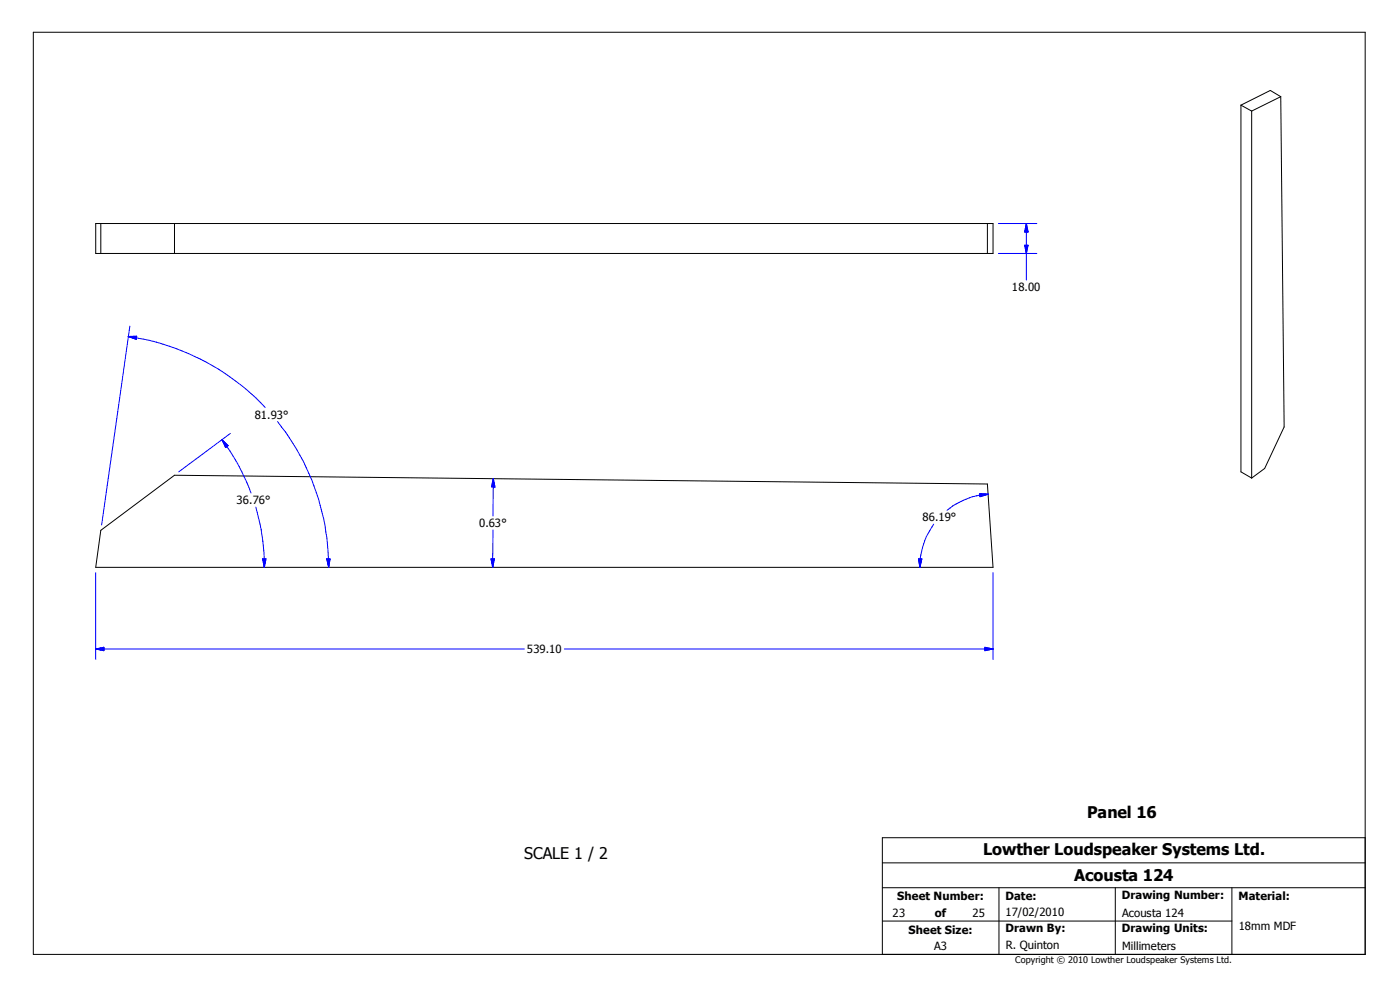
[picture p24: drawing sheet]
<svg xmlns="http://www.w3.org/2000/svg" width="420mm" height="297mm" viewBox="0 0 420 297" stroke-linecap="round" stroke-linejoin="round" font-family="sans-serif">
<defs><g id="words">
<g font-size="4.8">
<text x="326" y="245.2">Panel 16</text>
<text x="157.1" y="257.3">SCALE 1 / 2</text>
<text x="294.8" y="256.2">Lowther Loudspeaker Systems Ltd.</text>
<text x="322.1" y="264.1">Acousta 124</text>
</g>
<g font-size="3.4">
<text x="303.4" y="87.3">18.00</text>
<text x="76.4" y="125.5">81.93°</text>
<text x="71" y="151.1">36.76°</text>
<text x="143.7" y="158">0.63°</text>
<text x="276.6" y="156.2">86.19°</text>
<text x="158" y="195.7">539.10</text>
<text x="269.1" y="269.8">Sheet Number:</text>
<text x="301.5" y="269.8">Date:</text>
<text x="336.4" y="269.5">Drawing Number:</text>
<text x="371.3" y="269.8">Material:</text>
<text x="267.6" y="274.8">23</text>
<text x="280.3" y="274.8">of</text>
<text x="291.6" y="274.8">25</text>
<text x="301.5" y="274.6">17/02/2010</text>
<text x="336.5" y="274.8">Acousta 124</text>
<text x="272.5" y="279.8">Sheet Size:</text>
<text x="301.5" y="279.4">Drawn By:</text>
<text x="336.4" y="279.4">Drawing Units:</text>
<text x="371.4" y="278.8">18mm MDF</text>
<text x="280.1" y="284.7">A3</text>
<text x="301.6" y="284.5">R. Quinton</text>
<text x="336.5" y="284.7">Millimeters</text>
</g>
<text font-size="2.7" x="304.4" y="288.6">Copyright © 2010 Lowther Loudspeaker Systems Ltd.</text>
</g></defs>
<g fill="none" stroke="#000" stroke-width=".3">
<path d="M10 9.7h399.4v276.3h-399.4zM372.1 31.5v109.9l3.2 1.9M372.1 31.5l3.2 1.8M375.3 33.3v110M384 29l1.1 98.9-5.9 12.5-3.9 2.9M384 29l-8.7 4.3M384 29l-3.1-1.9-8.8 4.4M28.7 67h269.1v9h-269.1zM30.2 67v9M52.3 67v9M296.1 67v9M30.2 158.9l22.1-16.5 243.8 2.6 1.7 25h-269.1z"/>
<path d="M264.6 258.6h144.8M409.4 251.1h-144.8v34.9M264.6 276h104.8M264.6 266h144.8M299.6 266v20M334.4 266v20M369.4 266v20"/>
</g>
<g fill="none" stroke="#00f" stroke-width=".3">
<path d="M299.4 67h11.5M299.4 76h11.5M307.3 73.5h1l-.5 2.5zM307.8 67v16.9M307.8 67l.5 2.5h-1zM38.9 97.7l-8.4 59.6M38.4 100.9a70.5 70.5 0 0 1 41.1 21.2M38.4 100.9l2.6-.1-.1 .9zM66.5 131.8a60.7 60.7 0 0 1 8.8 16M66.5 131.8l1.9 1.7-.8 .6zM69.1 129.9l-15.5 11.5M83.2 126.3a70.2 70.2 0 0 1 15.4 43.7"/>
<path d="M76.7 152a63.8 63.8 0 0 1 2.5 18M147.8 158.8l-.1 11.2M147.9 143.4l-.1 11.2M147.9 143.4l.5 2.6-1-.1zM280 157.1a21.7 21.7 0 0 0-4.2 12.9M293.8 147.9l2.5 .2-2.4 .8zM296.3 148.1a22 22 0 0 0-12.3 4.8M28.7 171.6v26M78.7 167.5h1.1l-.6 2.5zM98 167.5h1l-.4 2.5zM147.2 167.5h1.1l-.6 2.5zM275.4 167.5h1l-.6 2.5z"/>
<path d="M297.8 171.6v26M28.7 194.5h128.5M28.7 194.5l2.5-.5v1zM169.2 194.5h128.6M295.3 194l2.5 .5-2.5 .5z"/>
</g>
<g fill="#00f" stroke="#00f" stroke-width=".3">
<path d="M295.3 194l2.5 .5-2.5 .5z" fill-rule="evenodd"/>
<path d="M28.7 194.5l2.5-.5v1z" fill-rule="evenodd"/>
<path d="M38.4 100.9l2.6-.1-.1 .9z" fill-rule="evenodd"/>
<path d="M98 167.5h1l-.4 2.5z" fill-rule="evenodd"/>
<path d="M66.5 131.8l1.9 1.7-.8 .6z" fill-rule="evenodd"/>
<path d="M78.7 167.5h1.1l-.6 2.5z" fill-rule="evenodd"/>
<path d="M275.4 167.5h1l-.6 2.5z" fill-rule="evenodd"/>
<path d="M293.8 147.9l2.5 .2-2.4 .8z" fill-rule="evenodd"/>
<path d="M147.9 143.4l.5 2.6-1-.1z" fill-rule="evenodd"/>
<path d="M147.2 167.5h1.1l-.6 2.5z" fill-rule="evenodd"/>
<path d="M307.3 73.5h1l-.5 2.5z" fill-rule="evenodd"/>
<path d="M307.8 67l.5 2.5h-1z" fill-rule="evenodd"/>
</g>
<use href="#words"/>
</svg>
